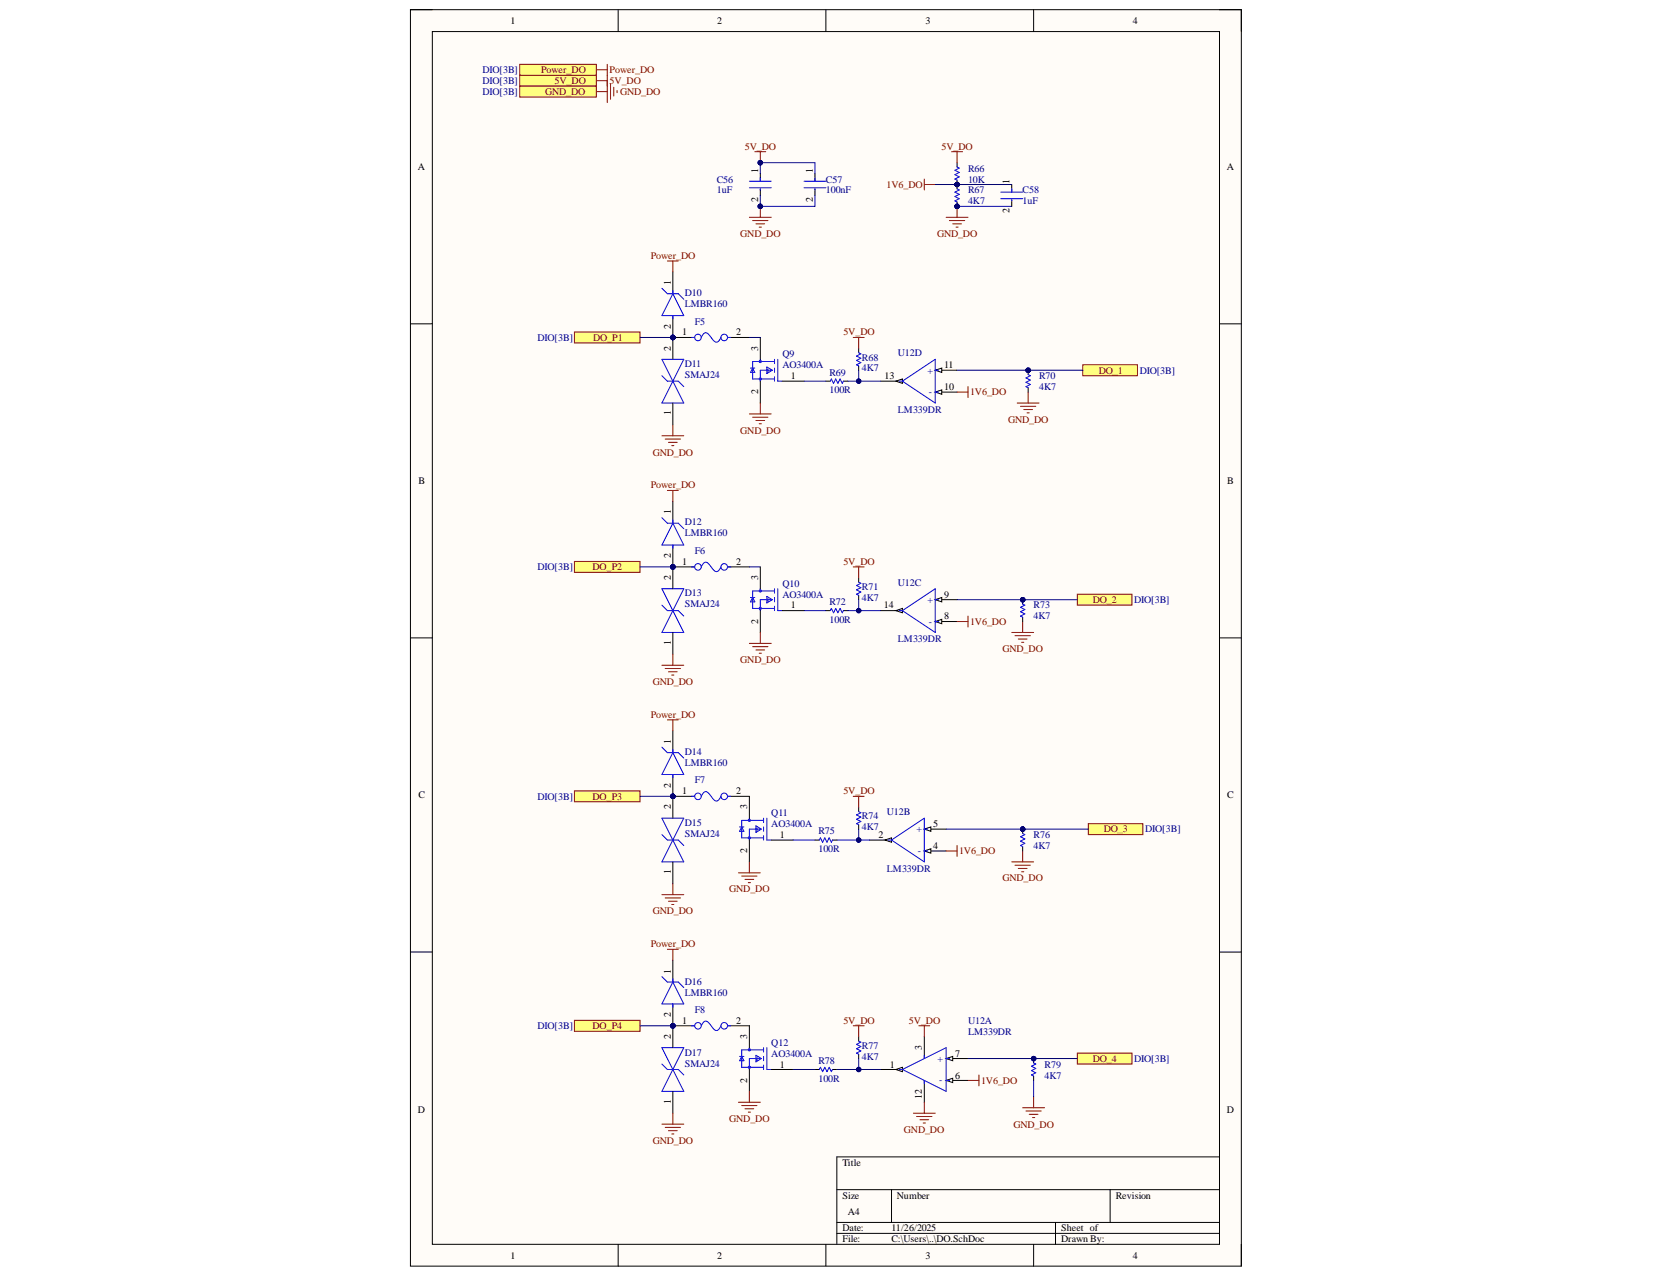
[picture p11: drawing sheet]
<svg xmlns="http://www.w3.org/2000/svg" width="279mm" height="216mm" viewBox="0 0 279 216" stroke-linecap="round" stroke-linejoin="round" font-family="sans-serif">
<defs><g id="words">
<g font-size="1.7">
<text x="86.2" y="4.1">1</text>
<text x="121.2" y="4.1">2</text>
<text x="156.3" y="4.1">3</text>
<text x="191.3" y="4.1">4</text>
<text x="70.6" y="28.7">A</text>
<text x="128.1" y="29.2" transform="rotate(-90 128.1 29.2)">1</text>
<text x="137.3" y="29.2" transform="rotate(-90 137.3 29.2)">1</text>
<text x="207.2" y="28.7">A</text>
<text x="128.1" y="34.2" transform="rotate(-90 128.1 34.2)">2</text>
<text x="137.3" y="34.2" transform="rotate(-90 137.3 34.2)">2</text>
<text x="170.5" y="31" transform="rotate(-90 170.5 31)">1</text>
<text x="170.5" y="36" transform="rotate(-90 170.5 36)">2</text>
<text x="113.3" y="48.2" transform="rotate(-90 113.3 48.2)">1</text>
<text x="113.3" y="59.2" transform="rotate(-90 113.3 59.2)">2</text>
<text x="113.3" y="55.5" transform="rotate(-90 113.3 55.5)">2</text>
<text x="115.2" y="56.6">1</text>
<text x="124.4" y="56.6">2</text>
<text x="128.1" y="59.2" transform="rotate(-90 128.1 59.2)">3</text>
<text x="133.6" y="64.1">1</text>
<text x="149.4" y="64.1">13</text>
<text x="159.5" y="62.2">11</text>
<text x="159.5" y="65.9">10</text>
<text x="113.3" y="70.2" transform="rotate(-90 113.3 70.2)">1</text>
<text x="128.1" y="66.6" transform="rotate(-90 128.1 66.6)">2</text>
<text x="70.7" y="81.8">B</text>
<text x="207.3" y="81.8">B</text>
<text x="113.3" y="86.9" transform="rotate(-90 113.3 86.9)">1</text>
<text x="113.3" y="94.3" transform="rotate(-90 113.3 94.3)">2</text>
<text x="115.2" y="95.4">1</text>
<text x="124.4" y="95.4">2</text>
<text x="113.3" y="98" transform="rotate(-90 113.3 98)">2</text>
<text x="128.1" y="98" transform="rotate(-90 128.1 98)">3</text>
<text x="159.5" y="101">9</text>
<text x="128.1" y="105.4" transform="rotate(-90 128.1 105.4)">2</text>
<text x="133.6" y="102.8">1</text>
<text x="149.3" y="102.8">14</text>
<text x="159.5" y="104.6">8</text>
<text x="113.3" y="108.9" transform="rotate(-90 113.3 108.9)">1</text>
<text x="113.3" y="125.7" transform="rotate(-90 113.3 125.7)">1</text>
<text x="70.7" y="134.9">C</text>
<text x="113.3" y="136.7" transform="rotate(-90 113.3 136.7)">2</text>
<text x="113.3" y="133.1" transform="rotate(-90 113.3 133.1)">2</text>
<text x="115.2" y="134.2">1</text>
<text x="124.4" y="134.2">2</text>
<text x="126.2" y="136.7" transform="rotate(-90 126.2 136.7)">3</text>
<text x="207.3" y="134.9">C</text>
<text x="131.7" y="141.6">1</text>
<text x="148.4" y="141.6">2</text>
<text x="157.6" y="139.7">5</text>
<text x="157.6" y="143.4">4</text>
<text x="113.3" y="147.7" transform="rotate(-90 113.3 147.7)">1</text>
<text x="126.2" y="144.2" transform="rotate(-90 126.2 144.2)">2</text>
<text x="113.3" y="164.5" transform="rotate(-90 113.3 164.5)">1</text>
<text x="113.3" y="171.8" transform="rotate(-90 113.3 171.8)">2</text>
<text x="115.2" y="172.9">1</text>
<text x="124.4" y="172.9">2</text>
<text x="113.3" y="175.5" transform="rotate(-90 113.3 175.5)">2</text>
<text x="126.2" y="175.5" transform="rotate(-90 126.2 175.5)">3</text>
<text x="155.7" y="177.4" transform="rotate(-90 155.7 177.4)">3</text>
<text x="161.3" y="178.5">7</text>
<text x="126.2" y="182.9" transform="rotate(-90 126.2 182.9)">2</text>
<text x="131.7" y="180.3">1</text>
<text x="150.3" y="180.3">1</text>
<text x="155.7" y="185.6" transform="rotate(-90 155.7 185.6)">12</text>
<text x="161.3" y="182.2">6</text>
<text x="70.6" y="188">D</text>
<text x="113.3" y="186.4" transform="rotate(-90 113.3 186.4)">1</text>
<text x="207.2" y="188">D</text>
<text x="142.3" y="196.9">Title</text>
<text x="142.3" y="202.5">Size</text>
<text x="151.5" y="202.5">Number</text>
<text x="188.5" y="202.5">Revision</text>
<text x="142.3" y="208">Date:</text>
<text x="142.3" y="209.8">File:</text>
<text x="143.2" y="205.3">A4</text>
<text x="150.6" y="208">11/26/2025</text>
<text x="150.6" y="209.8">C:\Users\..\DO.SchDoc</text>
<text x="179.3" y="208">Sheet of</text>
<text x="179.3" y="209.8">Drawn By:</text>
<text x="86.2" y="212.6">1</text>
<text x="121.2" y="212.6">2</text>
<text x="156.3" y="212.6">3</text>
<text x="191.3" y="212.6">4</text>
</g>
<g font-size="1.7" fill="#000080">
<text x="81.5" y="14.2">DIO[3B]</text>
<text x="81.5" y="16.1">DIO[3B]</text>
<text x="81.5" y="12.3">DIO[3B]</text>
<text x="163.5" y="29">R66</text>
<text x="121.1" y="30.9">C56</text>
<text x="121.1" y="32.6">1uF</text>
<text x="139.5" y="30.9">C57</text>
<text x="139.5" y="32.6">100nF</text>
<text x="163.5" y="30.9">10K</text>
<text x="163.5" y="32.6">R67</text>
<text x="163.5" y="34.5">4K7</text>
<text x="172.7" y="32.6">C58</text>
<text x="172.7" y="34.5">1uF</text>
<text x="115.7" y="50">D10</text>
<text x="115.7" y="51.9">LMBR160</text>
<text x="90.8" y="57.6">DIO[3B]</text>
<text x="117.4" y="54.9">F5</text>
<text x="115.7" y="62">D11</text>
<text x="115.7" y="63.9">SMAJ24</text>
<text x="132.2" y="60.3">Q9</text>
<text x="132.2" y="62.2">AO3400A</text>
<text x="140.1" y="63.5">R69</text>
<text x="145.6" y="60.9">R68</text>
<text x="145.6" y="62.7">4K7</text>
<text x="151.7" y="60.2">U12D</text>
<text x="156.7" y="63.1">+</text>
<text x="175.5" y="64.1">R70</text>
<text x="175.5" y="65.9">4K7</text>
<text x="192.5" y="63.1">DIO[3B]</text>
<text x="140.1" y="66.4">100R</text>
<text x="151.7" y="69.7">LM339DR</text>
<text x="156.9" y="66.8">-</text>
<text x="115.7" y="88.7">D12</text>
<text x="115.7" y="90.6">LMBR160</text>
<text x="117.4" y="93.6">F6</text>
<text x="90.8" y="96.3">DIO[3B]</text>
<text x="115.7" y="100.7">D13</text>
<text x="132.2" y="99.1">Q10</text>
<text x="132.2" y="101">AO3400A</text>
<text x="145.6" y="99.6">R71</text>
<text x="145.6" y="101.5">4K7</text>
<text x="151.7" y="99">U12C</text>
<text x="156.7" y="101.8">+</text>
<text x="191.6" y="101.8">DIO[3B]</text>
<text x="115.7" y="102.6">SMAJ24</text>
<text x="140.1" y="102.3">R72</text>
<text x="140.1" y="105.2">100R</text>
<text x="156.9" y="105.6">-</text>
<text x="174.6" y="102.8">R73</text>
<text x="174.6" y="104.6">4K7</text>
<text x="151.7" y="108.5">LM339DR</text>
<text x="115.7" y="127.5">D14</text>
<text x="115.7" y="129.4">LMBR160</text>
<text x="90.8" y="135.1">DIO[3B]</text>
<text x="117.4" y="132.3">F7</text>
<text x="130.3" y="137.8">Q11</text>
<text x="149.8" y="137.7">U12B</text>
<text x="115.7" y="139.5">D15</text>
<text x="115.7" y="141.4">SMAJ24</text>
<text x="130.3" y="139.7">AO3400A</text>
<text x="138.2" y="141">R75</text>
<text x="138.2" y="143.9">100R</text>
<text x="145.6" y="138.4">R74</text>
<text x="145.6" y="140.3">4K7</text>
<text x="154.8" y="140.6">+</text>
<text x="174.6" y="141.6">R76</text>
<text x="174.6" y="143.4">4K7</text>
<text x="193.5" y="140.6">DIO[3B]</text>
<text x="149.8" y="147.3">LM339DR</text>
<text x="155.1" y="144.3">-</text>
<text x="115.7" y="166.3">D16</text>
<text x="90.8" y="173.8">DIO[3B]</text>
<text x="115.7" y="168.2">LMBR160</text>
<text x="117.4" y="171.1">F8</text>
<text x="163.5" y="172.9">U12A</text>
<text x="115.7" y="178.3">D17</text>
<text x="130.3" y="176.6">Q12</text>
<text x="130.3" y="178.5">AO3400A</text>
<text x="138.2" y="179.8">R78</text>
<text x="145.6" y="177.2">R77</text>
<text x="145.6" y="179">4K7</text>
<text x="158.4" y="179.4">+</text>
<text x="163.5" y="174.8">LM339DR</text>
<text x="191.6" y="179.4">DIO[3B]</text>
<text x="115.7" y="180.2">SMAJ24</text>
<text x="138.2" y="182.7">100R</text>
<text x="158.6" y="182.9">-</text>
<text x="176.5" y="180.3">R79</text>
<text x="176.5" y="182.2">4K7</text>
</g>
<g font-size="1.7" fill="#800000">
<text x="91.4" y="12.3">Power_DO</text>
<text x="92.1" y="16.1">GND_DO</text>
<text x="93.7" y="14.2">5V_DO</text>
<text x="103" y="14.2">5V_DO</text>
<text x="103" y="12.3">Power_DO</text>
<text x="104.8" y="16.1">GND_DO</text>
<text x="125.8" y="25.3">5V_DO</text>
<text x="159" y="25.3">5V_DO</text>
<text x="149.7" y="31.7">1V6_DO</text>
<text x="125.1" y="40.1">GND_DO</text>
<text x="158.3" y="40.1">GND_DO</text>
<text x="109.9" y="43.7">Power_DO</text>
<text x="100.2" y="57.6">DO_P1</text>
<text x="142.5" y="56.6">5V_DO</text>
<text x="185.6" y="63.1">DO_1</text>
<text x="163.9" y="66.8">1V6_DO</text>
<text x="170.3" y="71.4">GND_DO</text>
<text x="110.3" y="77">GND_DO</text>
<text x="125.1" y="73.3">GND_DO</text>
<text x="109.9" y="82.5">Power_DO</text>
<text x="142.5" y="95.4">5V_DO</text>
<text x="100.1" y="96.3">DO_P2</text>
<text x="184.6" y="101.8">DO_2</text>
<text x="163.9" y="105.6">1V6_DO</text>
<text x="125.1" y="112.1">GND_DO</text>
<text x="169.4" y="110.2">GND_DO</text>
<text x="110.3" y="115.7">GND_DO</text>
<text x="109.9" y="121.3">Power_DO</text>
<text x="100.1" y="135.1">DO_P3</text>
<text x="142.5" y="134.2">5V_DO</text>
<text x="186.4" y="140.6">DO_3</text>
<text x="162" y="144.3">1V6_DO</text>
<text x="169.4" y="148.9">GND_DO</text>
<text x="110.3" y="154.5">GND_DO</text>
<text x="123.2" y="150.8">GND_DO</text>
<text x="109.9" y="160">Power_DO</text>
<text x="100.1" y="173.8">DO_P4</text>
<text x="142.5" y="172.9">5V_DO</text>
<text x="153.5" y="172.9">5V_DO</text>
<text x="184.6" y="179.4">DO_4</text>
<text x="165.7" y="183.1">1V6_DO</text>
<text x="123.2" y="189.6">GND_DO</text>
<text x="152.7" y="191.4">GND_DO</text>
<text x="171.2" y="190.5">GND_DO</text>
<text x="110.3" y="193.3">GND_DO</text>
</g>
</g></defs>
<path d="M69.3 1.6h140.4v212.3h-140.4z" fill-rule="evenodd" fill="#fffcf8"/>
<path d="M69.3 1.6h140.4v212.3h-140.4z" fill="none" stroke="#000" stroke-width=".17"/>
<path d="M73 5.3h133v204.9h-133z" fill-rule="evenodd" fill="#fffcf8"/>
<g fill="none" stroke="#000" stroke-width=".17">
<path d="M69.3 1.6h3.7M73 5.3h133v204.9h-133zM104.4 1.6v3.7M139.5 1.6v3.7M174.6 1.6v3.7M206 1.6h3.7v3.7M69.3 54.7h3.7M206 54.7h3.7M69.3 107.8h3.7M206 107.8h3.7M69.3 160.8h3.7M206 160.8h3.7"/>
<path d="M206 195.4h-64.6v14.8M104.4 210.2v3.7M139.5 210.2v3.7M141.4 201h64.6M141.4 206.5h64.6M141.4 208.4h64.6M150.6 201v5.5M174.6 210.2v3.7M178.3 206.5v3.7M187.5 201v5.5M209.7 210.2v3.7"/>
</g>
<path d="M87.8 12.7h12.9v1.9h-12.9z" fill-rule="evenodd" fill="#ffff80"/>
<path d="M87.8 12.7h12.9v1.9h-12.9z" fill="none" stroke="#800000" stroke-width=".17"/>
<path d="M87.8 14.6h12.9v1.8h-12.9z" fill-rule="evenodd" fill="#ffff80"/>
<path d="M87.8 14.6h12.9v1.8h-12.9zM100.7 13.6h1.9M100.7 15.5h1.9M102.6 12.7v4.6M103.1 14.2v2.6M103.7 14.7v1.5M104.2 15.3v.4M127.5 25.6h1.9M128.4 25.6v1.9" fill="none" stroke="#800000" stroke-width=".17"/>
<circle cx="128.4" cy="27.5" r=".37" fill="#000080"/>
<circle cx="128.4" cy="27.5" r=".37" fill="none" stroke="#000080" stroke-width=".17"/>
<path d="M126.6 36.7h3.7M127.1 37.3h2.6M127.7 37.8h1.5M128.2 38.4h.4M128.4 34.9v1.8" fill="none" stroke="#800000" stroke-width=".17"/>
<circle cx="128.4" cy="34.9" r=".37" fill="#000080"/>
<circle cx="128.4" cy="34.9" r=".37" fill="none" stroke="#000080" stroke-width=".17"/>
<path d="M159.8 178.8h3.7" fill="none" stroke="#000" stroke-width=".17"/>
<path d="M159.8 178.8l1.1-.3v.7z" fill="#f8fcff"/>
<path d="M159.8 178.8l1.1-.3v.7zM159.8 182.5h3.7" fill="none" stroke="#000" stroke-width=".17"/>
<path d="M159.8 182.5l1.1-.3v.7z" fill="#f8fcff"/>
<path d="M148.7 180.7h3.7M159.8 182.5l1.1-.3v.7z" fill="none" stroke="#000" stroke-width=".17"/>
<path d="M151.3 180.7l1.1-.4v.7z" fill="#f8fcff"/>
<path d="M156.1 140.1h3.7M156.1 175.1v3.7M151.3 180.7l1.1-.4v.7zM156.1 182.5v3.7" fill="none" stroke="#000" stroke-width=".17"/>
<path d="M156.1 178.3v.5M159.8 178.8h.6M151.9 180.7h.5M152.4 180.7l7.4-3.7v7.4zM156.1 182.5v.6M159.8 182.5h.6" fill="none" stroke="#00f" stroke-width=".17"/>
<path d="M156.1 140.1l1.1-.4v.7z" fill="#f8fcff"/>
<path d="M156.1 140.1l1.1-.4v.7zM156.1 143.8h3.7" fill="none" stroke="#000" stroke-width=".17"/>
<path d="M156.1 143.8l1.1-.4v.7z" fill="#f8fcff"/>
<path d="M146.9 141.9h3.7M156.1 143.8l1.1-.4v.7z" fill="none" stroke="#000" stroke-width=".17"/>
<path d="M149.5 141.9l1.1-.4v.8z" fill="#f8fcff"/>
<path d="M158 101.3h3.7M149.5 141.9l1.1-.4v.8z" fill="none" stroke="#000" stroke-width=".17"/>
<path d="M150 141.9h.6M150.6 141.9l5.5-3.7v7.4zM156.1 140.1h.6M156.1 143.8h.6" fill="none" stroke="#00f" stroke-width=".17"/>
<path d="M158 101.3l1.1-.4v.8z" fill="#f8fcff"/>
<path d="M158 101.3l1.1-.4v.8zM158 105h3.7" fill="none" stroke="#000" stroke-width=".17"/>
<path d="M158 105l1.1-.4v.8z" fill="#f8fcff"/>
<path d="M148.7 103.2h3.7M158 105l1.1-.4v.8z" fill="none" stroke="#000" stroke-width=".17"/>
<path d="M151.3 103.2l1.1-.4v.7z" fill="#f8fcff"/>
<path d="M158 62.5h3.7M151.3 103.2l1.1-.4v.7z" fill="none" stroke="#000" stroke-width=".17"/>
<path d="M151.9 103.2h.5M152.4 103.2l5.6-3.7v7.3zM158 101.3h.5M158 105h.5" fill="none" stroke="#00f" stroke-width=".17"/>
<path d="M158 62.5l1.1-.3v.7z" fill="#f8fcff"/>
<path d="M158 62.5l1.1-.3v.7zM158 66.2h3.7" fill="none" stroke="#000" stroke-width=".17"/>
<path d="M158 66.2l1.1-.3v.7z" fill="#f8fcff"/>
<path d="M148.7 64.4h3.7M158 66.2l1.1-.3v.7z" fill="none" stroke="#000" stroke-width=".17"/>
<path d="M151.3 64.4l1.1-.4v.8z" fill="#f8fcff"/>
<path d="M151.3 64.4l1.1-.4v.8z" fill="none" stroke="#000" stroke-width=".17"/>
<path d="M151.9 64.4h.5M152.4 64.4l5.6-3.7v7.4zM158 62.5h.5M158 66.2h.5" fill="none" stroke="#00f" stroke-width=".17"/>
<path d="M159.8 36.7h3.7M160.4 37.3h2.6M160.9 37.8h1.5M161.5 38.4h.4M161.7 34.9v1.8M155.2 173.3h1.9M156.1 173.3v1.8M154.3 188.1h3.7M154.8 188.6h2.6M155.4 189.2h1.5M155.9 189.7h.4M156.1 186.2v1.9" fill="none" stroke="#800000" stroke-width=".17"/>
<circle cx="161.7" cy="34.9" r=".37" fill="#000080"/>
<circle cx="161.7" cy="34.9" r=".37" fill="none" stroke="#000080" stroke-width=".17"/>
<g fill="none" stroke="#800000" stroke-width=".17">
<path d="M156.1 30.2v1.9M156.1 31.2h1.9M126.6 69.9h3.7M127.1 70.5h2.6M127.7 71h1.5M128.2 71.6h.4M128.4 68.1v1.8M126.6 108.7h3.7M127.1 109.2h2.6M127.7 109.8h1.5M128.2 110.3h.4M128.4 106.8v1.9"/>
<path d="M124.7 147.5h3.7M125.3 148h2.6M125.8 148.6h1.5M126.4 149.1h.4M126.6 145.6v1.9M124.7 186.2h3.7M125.3 186.8h2.6M125.8 187.3h1.5M126.4 187.9h.4M126.6 184.4v1.8"/>
</g>
<g fill="none" stroke="#00f" stroke-width=".17">
<path d="M126.8 62.2h.7M127.1 62.2l.4 .7h-.7zM128.4 60.7v.4M129.5 62l1 .5-1 .6zM129.7 62.4v.5M130.3 62.5h-1.9v1.9M130.8 60.7v.7M130.8 62.2v.7M130.8 63.7v.7M130.8 61.1h-3.7v2.9h3.7M131.4 60.7v3.7h.7M128.4 99.5v.3"/>
<path d="M130.8 99.5v.7M130.8 99.8h-3.7v3h3.7M131.4 99.5v3.7h.7M126.8 100.9h.7M127.1 100.9l.4 .8h-.7zM129.5 100.8l1 .5-1 .6zM129.7 101.1v.6M130.3 101.3h-1.9v1.9M130.8 100.9v.8M130.8 102.4v.8M124.9 139.7h.8M125.3 139.7l.4 .7h-.8z"/>
<path d="M126.6 138.2v.4M127.7 139.5l.9 .6-.9 .5zM127.9 139.9v.5M129 138.2v.8M129 139.7v.7M129 138.6h-3.7v2.9h3.7M129.5 138.2v3.7h.8M128.4 140.1h-1.8v1.8M129 141.2v.7M124.9 178.5h.8M125.3 178.5l.4 .7h-.8zM126.6 177v.4"/>
<path d="M127.7 178.3l.9 .5-.9 .6zM127.9 178.6v.6M128.4 178.8h-1.8v1.9M129 177v.7M129 178.5v.7M129 179.9v.8M129 177.4h-3.7v2.9h3.7M129.5 177v3.7h.8"/>
<circle cx="128.4" cy="64" r=".19"/>
<circle cx="128.4" cy="61.1" r=".19"/>
<circle cx="128.4" cy="99.8" r=".19"/>
<circle cx="128.4" cy="102.8" r=".19"/>
<circle cx="126.6" cy="138.6" r=".19"/>
<circle cx="126.6" cy="141.5" r=".19"/>
<circle cx="126.6" cy="177.4" r=".18"/>
<circle cx="126.6" cy="180.3" r=".18"/>
</g>
<path d="M128.4 57v3.7M128.4 64.4v3.7M132.1 64.4h3.7M128.4 95.8v3.7M128.4 103.2v3.6M132.1 103.2h3.7M126.6 134.5v3.7M126.6 141.9v3.7M130.3 141.9h3.7M126.6 173.3v3.7M126.6 180.7v3.7M130.3 180.7h3.7" fill="none" stroke="#000" stroke-width=".17"/>
<circle cx="113.7" cy="173.3" r=".37" fill="#000080"/>
<circle cx="113.7" cy="173.3" r=".37" fill="none" stroke="#000080" stroke-width=".17"/>
<path d="M111.8 177h3.7l-3.7 7.4h3.7zM111.8 179.8l.9 .9h1.9l.9 .9" fill="none" stroke="#00f" stroke-width=".17"/>
<path d="M113.7 173.3v3.7M113.7 184.4v3.7" fill="none" stroke="#000" stroke-width=".17"/>
<circle cx="113.7" cy="173.3" r=".37" fill="#000080"/>
<circle cx="113.7" cy="173.3" r=".37" fill="none" stroke="#000080" stroke-width=".17"/>
<path d="M111.8 189.9h3.7M112.4 190.5h2.5M112.9 191h1.5M113.5 191.6h.3M113.7 188.1v1.8" fill="none" stroke="#800000" stroke-width=".17"/>
<circle cx="113.7" cy="134.5" r=".37" fill="#000080"/>
<circle cx="113.7" cy="134.5" r=".37" fill="none" stroke="#000080" stroke-width=".17"/>
<path d="M111.8 138.2h3.7l-3.7 7.4h3.7zM111.8 141l.9 .9h1.9l.9 .9" fill="none" stroke="#00f" stroke-width=".17"/>
<path d="M113.7 134.5v3.7M113.7 145.6v3.7" fill="none" stroke="#000" stroke-width=".17"/>
<circle cx="113.7" cy="134.5" r=".37" fill="#000080"/>
<circle cx="113.7" cy="134.5" r=".37" fill="none" stroke="#000080" stroke-width=".17"/>
<path d="M111.8 151.1h3.7M112.4 151.7h2.5M112.9 152.2h1.5M113.5 152.8h.3M113.7 149.3v1.8" fill="none" stroke="#800000" stroke-width=".17"/>
<circle cx="113.7" cy="57" r=".37" fill="#000080"/>
<circle cx="113.7" cy="57" r=".37" fill="none" stroke="#000080" stroke-width=".17"/>
<path d="M111.8 60.7h3.7l-3.7 7.4h3.7zM111.8 63.5l.9 .9h1.9l.9 .9" fill="none" stroke="#00f" stroke-width=".17"/>
<path d="M113.7 57v3.7M113.7 68.1v3.7" fill="none" stroke="#000" stroke-width=".17"/>
<circle cx="113.7" cy="57" r=".37" fill="#000080"/>
<circle cx="113.7" cy="57" r=".37" fill="none" stroke="#000080" stroke-width=".17"/>
<path d="M111.8 73.6h3.7M112.4 74.2h2.5M112.9 74.7h1.5M113.5 75.3h.3M113.7 71.8v1.8" fill="none" stroke="#800000" stroke-width=".17"/>
<circle cx="113.7" cy="95.8" r=".37" fill="#000080"/>
<circle cx="113.7" cy="95.8" r=".37" fill="none" stroke="#000080" stroke-width=".17"/>
<path d="M111.8 99.5h3.7l-3.7 7.3h3.7zM111.8 102.2l.9 1h1.9l.9 .9" fill="none" stroke="#00f" stroke-width=".17"/>
<path d="M113.7 95.8v3.7M113.7 106.8v3.7" fill="none" stroke="#000" stroke-width=".17"/>
<circle cx="113.7" cy="95.8" r=".37" fill="#000080"/>
<circle cx="113.7" cy="95.8" r=".37" fill="none" stroke="#000080" stroke-width=".17"/>
<path d="M111.8 112.4h3.7M112.4 112.9h2.5M112.9 113.5h1.5M113.5 114h.3M113.7 110.5v1.9" fill="none" stroke="#800000" stroke-width=".17"/>
<circle cx="113.7" cy="95.8" r=".37" fill="#000080"/>
<circle cx="113.7" cy="95.8" r=".37" fill="none" stroke="#000080" stroke-width=".17"/>
<path d="M113.7 95.8h3.6" fill="none" stroke="#000" stroke-width=".17"/>
<circle cx="113.7" cy="95.8" r=".37" fill="#000080"/>
<circle cx="113.7" cy="95.8" r=".37" fill="none" stroke="#000080" stroke-width=".17"/>
<path d="M122.9 95.8h3.7" fill="none" stroke="#000" stroke-width=".17"/>
<g fill="none" stroke="#00f" stroke-width=".17">
<path d="M116.8 95.8h.5M118.5 95.8a.8 .8 0 0 1 .9-.8l.9 1a.69 .69 0 0 0 .7 .6 .69 .69 0 0 0 .7-.6l.1-.2M122.9 95.8h.5"/>
<circle cx="117.9" cy="95.8" r=".55"/>
<circle cx="122.3" cy="95.8" r=".55"/>
</g>
<circle cx="113.7" cy="57" r=".37" fill="#000080"/>
<circle cx="113.7" cy="57" r=".37" fill="none" stroke="#000080" stroke-width=".17"/>
<path d="M113.7 57h3.6" fill="none" stroke="#000" stroke-width=".17"/>
<circle cx="113.7" cy="57" r=".37" fill="#000080"/>
<circle cx="113.7" cy="57" r=".37" fill="none" stroke="#000080" stroke-width=".17"/>
<path d="M122.9 57h3.7" fill="none" stroke="#000" stroke-width=".17"/>
<g fill="none" stroke="#00f" stroke-width=".17">
<path d="M116.8 57h.5M118.5 57a.8 .8 0 0 1 .9-.7l.9 1a.69 .69 0 0 0 .7 .5 .69 .69 0 0 0 .7-.6l.1-.2M122.9 57h.5"/>
<circle cx="117.9" cy="57" r=".55"/>
<circle cx="122.3" cy="57" r=".55"/>
</g>
<circle cx="113.7" cy="134.5" r=".37" fill="#000080"/>
<circle cx="113.7" cy="134.5" r=".37" fill="none" stroke="#000080" stroke-width=".17"/>
<path d="M113.7 134.5h3.6" fill="none" stroke="#000" stroke-width=".17"/>
<circle cx="113.7" cy="134.5" r=".37" fill="#000080"/>
<circle cx="113.7" cy="134.5" r=".37" fill="none" stroke="#000080" stroke-width=".17"/>
<path d="M122.9 134.5h3.7" fill="none" stroke="#000" stroke-width=".17"/>
<g fill="none" stroke="#00f" stroke-width=".17">
<path d="M116.8 134.5h.5M118.5 134.5a.8 .8 0 0 1 .9-.7l.9 1a.69 .69 0 0 0 .7 .5 .69 .69 0 0 0 .7-.5l.1-.3M122.9 134.5h.5"/>
<circle cx="117.9" cy="134.5" r=".55"/>
<circle cx="122.3" cy="134.5" r=".55"/>
</g>
<circle cx="113.7" cy="173.3" r=".37" fill="#000080"/>
<circle cx="113.7" cy="173.3" r=".37" fill="none" stroke="#000080" stroke-width=".17"/>
<path d="M113.7 173.3h3.6" fill="none" stroke="#000" stroke-width=".17"/>
<circle cx="113.7" cy="173.3" r=".37" fill="#000080"/>
<circle cx="113.7" cy="173.3" r=".37" fill="none" stroke="#000080" stroke-width=".17"/>
<path d="M122.9 173.3h3.7" fill="none" stroke="#000" stroke-width=".17"/>
<g fill="none" stroke="#00f" stroke-width=".17">
<path d="M116.8 173.3h.5M118.5 173.3a.8 .8 0 0 1 .9-.7l.9 .9a.69 .69 0 0 0 .7 .6 .69 .69 0 0 0 .7-.6l.1-.2M122.9 173.3h.5"/>
<circle cx="117.9" cy="173.3" r=".56"/>
<circle cx="122.3" cy="173.3" r=".55"/>
</g>
<circle cx="113.7" cy="173.3" r=".37" fill="#000080"/>
<circle cx="113.7" cy="173.3" r=".37" fill="none" stroke="#000080" stroke-width=".17"/>
<path d="M113.7 169.6v3.7" fill="none" stroke="#000" stroke-width=".17"/>
<circle cx="113.7" cy="173.3" r=".37" fill="#000080"/>
<circle cx="113.7" cy="173.3" r=".37" fill="none" stroke="#000080" stroke-width=".17"/>
<path d="M113.7 162.2v3.7" fill="none" stroke="#000" stroke-width=".17"/>
<path d="M111.8 165l.9 .9h1.9l.9 .9M113.7 165.9l1.8 3.7h-3.7zM113.7 165.4v.5M113.7 169.6v.6" fill="none" stroke="#00f" stroke-width=".17"/>
<circle cx="113.7" cy="95.8" r=".37" fill="#000080"/>
<circle cx="113.7" cy="95.8" r=".37" fill="none" stroke="#000080" stroke-width=".17"/>
<path d="M113.7 92.1v3.7" fill="none" stroke="#000" stroke-width=".17"/>
<circle cx="113.7" cy="95.8" r=".37" fill="#000080"/>
<circle cx="113.7" cy="95.8" r=".37" fill="none" stroke="#000080" stroke-width=".17"/>
<path d="M113.7 84.7v3.7" fill="none" stroke="#000" stroke-width=".17"/>
<path d="M111.8 87.5l.9 .9h1.9l.9 .9M113.7 88.4l1.8 3.7h-3.7zM113.7 87.8v.6M113.7 92.1v.5" fill="none" stroke="#00f" stroke-width=".17"/>
<circle cx="113.7" cy="134.5" r=".37" fill="#000080"/>
<circle cx="113.7" cy="134.5" r=".37" fill="none" stroke="#000080" stroke-width=".17"/>
<path d="M113.7 130.8v3.7" fill="none" stroke="#000" stroke-width=".17"/>
<circle cx="113.7" cy="134.5" r=".37" fill="#000080"/>
<circle cx="113.7" cy="134.5" r=".37" fill="none" stroke="#000080" stroke-width=".17"/>
<path d="M113.7 123.5v3.7" fill="none" stroke="#000" stroke-width=".17"/>
<path d="M111.8 126.2l.9 1h1.9l.9 .9M113.7 127.2l1.8 3.6h-3.7zM113.7 126.6v.6M113.7 130.8v.6" fill="none" stroke="#00f" stroke-width=".17"/>
<circle cx="113.7" cy="57" r=".37" fill="#000080"/>
<circle cx="113.7" cy="57" r=".37" fill="none" stroke="#000080" stroke-width=".17"/>
<path d="M113.7 53.3v3.7" fill="none" stroke="#000" stroke-width=".17"/>
<circle cx="113.7" cy="57" r=".37" fill="#000080"/>
<circle cx="113.7" cy="57" r=".37" fill="none" stroke="#000080" stroke-width=".17"/>
<path d="M113.7 45.9v3.7" fill="none" stroke="#000" stroke-width=".17"/>
<path d="M111.8 48.7l.9 .9h1.9l.9 1M113.7 49.6l1.8 3.7h-3.7zM113.7 49.1v.5M113.7 53.3v.6" fill="none" stroke="#00f" stroke-width=".17"/>
<path d="M112.7 44.1h1.9M113.7 44.1v1.8M112.7 82.9h1.9M113.7 82.9v1.8M112.7 121.6h1.9M113.7 121.6v1.9M112.7 160.4h1.9M113.7 160.4v1.8" fill="none" stroke="#800000" stroke-width=".17"/>
<path d="M87.8 10.9h12.9v1.8h-12.9z" fill-rule="evenodd" fill="#ffff80"/>
<path d="M87.8 10.9h12.9v1.8h-12.9zM100.7 11.8h1.9M102.6 10.9v1.8" fill="none" stroke="#800000" stroke-width=".17"/>
<circle cx="161.7" cy="31.2" r=".37" fill="#000080"/>
<circle cx="161.7" cy="31.2" r=".37" fill="none" stroke="#000080" stroke-width=".17"/>
<path d="M161.7 30.4v.8" fill="none" stroke="#000" stroke-width=".17"/>
<circle cx="161.7" cy="31.2" r=".37" fill="#000080"/>
<circle cx="161.7" cy="31.2" r=".37" fill="none" stroke="#000080" stroke-width=".17"/>
<path d="M161.7 27.5v.7" fill="none" stroke="#000" stroke-width=".17"/>
<path d="M161.7 28.2l.3 .2-.7 .4 .7 .3-.7 .4 .7 .4-.7 .3 .4 .2" fill="none" stroke="#00f" stroke-width=".17"/>
<circle cx="161.7" cy="34.9" r=".37" fill="#000080"/>
<circle cx="161.7" cy="34.9" r=".37" fill="none" stroke="#000080" stroke-width=".17"/>
<circle cx="161.7" cy="31.2" r=".37" fill="#000080"/>
<circle cx="161.7" cy="31.2" r=".37" fill="none" stroke="#000080" stroke-width=".17"/>
<path d="M161.7 34.1v.8" fill="none" stroke="#000" stroke-width=".17"/>
<circle cx="161.7" cy="34.9" r=".37" fill="#000080"/>
<circle cx="161.7" cy="34.9" r=".37" fill="none" stroke="#000080" stroke-width=".17"/>
<path d="M161.7 31.2v.7" fill="none" stroke="#000" stroke-width=".17"/>
<circle cx="161.7" cy="31.2" r=".37" fill="#000080"/>
<circle cx="161.7" cy="31.2" r=".37" fill="none" stroke="#000080" stroke-width=".17"/>
<g fill="none" stroke="#00f" stroke-width=".17">
<path d="M126.6 30.6h3.7M126.6 31.7h3.7M128.4 30.1v.5M128.4 31.9v.2M135.8 30.6h3.7M135.8 31.7h3.7M137.7 30.1v.5M137.7 31.9v.2M161.7 31.9l.3 .2-.7 .4 .7 .3-.7 .4 .7 .4-.7 .3 .4 .2M169.1 32.5h3.7M169.1 33.6h3.7M170.9 31.9v.6"/>
<path d="M170.9 33.8v.1M145.1 59.6l.3 .2-.7 .3 .7 .4-.7 .4 .7 .4-.7 .3 .4 .2M140.3 64.4l.1-.4 .4 .8 .4-.8 .3 .8 .4-.8 .4 .8 .2-.4M145.1 98.4l.3 .1-.7 .4 .7 .4-.7 .3 .7 .4-.7 .4 .4 .2M140.3 103.2l.1-.4 .4 .7 .4-.7 .3 .7 .4-.7 .4 .7 .2-.3M145.1 137.1l.3 .2-.7 .4 .7 .3-.7 .4 .7 .4-.7 .3 .4 .2M138.4 141.9l.2-.4 .4 .8 .3-.8 .4 .8 .4-.8 .3 .8 .2-.4M145.1 175.9l.3 .2-.7 .3 .7 .4-.7 .4 .7 .3-.7 .4 .4 .2M138.4 180.7l.2-.4 .4 .7 .3-.7 .4 .7 .4-.7 .3 .7 .2-.3"/>
</g>
<g fill="none" stroke="#000" stroke-width=".17">
<path d="M128.4 29.3v1.3M128.4 31.9v1.1M137.7 29.3v1.3M137.7 31.9v1.1M170.9 31.2v1.3M170.9 33.8v1.1M145.1 58.9v.7M139.5 64.4h.8M142.5 64.4h.7M145.1 61.8v.7M145.1 97.6v.8M139.5 103.2h.8"/>
<path d="M142.5 103.2h.7M145.1 100.6v.7M145.1 136.4v.7M145.1 139.3v.8M137.7 141.9h.7M140.6 141.9h.8M145.1 175.1v.8M145.1 178.1v.7M137.7 180.7h.7M140.6 180.7h.8"/>
</g>
<path d="M144.1 57h1.9M145.1 57v1.9M144.1 95.8h1.9M145.1 95.8v1.8M144.1 134.5h1.9M145.1 134.5v1.9M144.1 173.3h1.9M145.1 173.3v1.8" fill="none" stroke="#800000" stroke-width=".17"/>
<path d="M97 172.4h11.1v1.8h-11.1z" fill-rule="evenodd" fill="#ffff80"/>
<path d="M97 172.4h11.1v1.8h-11.1z" fill="none" stroke="#800000" stroke-width=".17"/>
<path d="M97 56.1h11.1v1.8h-11.1z" fill-rule="evenodd" fill="#ffff80"/>
<path d="M97 56.1h11.1v1.8h-11.1z" fill="none" stroke="#800000" stroke-width=".17"/>
<path d="M97 133.6h11.1v1.9h-11.1z" fill-rule="evenodd" fill="#ffff80"/>
<path d="M97 133.6h11.1v1.9h-11.1z" fill="none" stroke="#800000" stroke-width=".17"/>
<path d="M97 94.8h11.1v1.9h-11.1z" fill-rule="evenodd" fill="#ffff80"/>
<path d="M160.8 25.6h1.8M161.7 25.6v1.9M97 94.8h11.1v1.9h-11.1z" fill="none" stroke="#800000" stroke-width=".17"/>
<path d="M161.7 34.9h9.2" fill="none" stroke="#000080" stroke-width=".17"/>
<circle cx="161.7" cy="34.9" r=".37" fill="#000080"/>
<g fill="none" stroke="#000080" stroke-width=".17">
<path d="M141.4 180.7h7.3"/>
<circle cx="161.7" cy="34.9" r=".37"/>
</g>
<circle cx="145.1" cy="180.7" r=".37" fill="#000080"/>
<g fill="none" stroke="#000080" stroke-width=".17">
<path d="M126.6 95.8h1.8M108.1 173.3h5.6"/>
<circle cx="145.1" cy="180.7" r=".37"/>
</g>
<circle cx="113.7" cy="173.3" r=".37" fill="#000080"/>
<g fill="none" stroke="#000080" stroke-width=".17">
<path d="M158 31.2h12.9"/>
<circle cx="113.7" cy="173.3" r=".37"/>
</g>
<circle cx="161.7" cy="31.2" r=".37" fill="#000080"/>
<g fill="none" stroke="#000080" stroke-width=".17">
<path d="M137.7 33v1.9h-9.3"/>
<circle cx="161.7" cy="31.2" r=".37"/>
</g>
<circle cx="128.4" cy="34.9" r=".37" fill="#000080"/>
<g fill="none" stroke="#000080" stroke-width=".17">
<path d="M128.4 33v1.9"/>
<circle cx="128.4" cy="34.9" r=".37"/>
</g>
<circle cx="128.4" cy="34.9" r=".37" fill="#000080"/>
<g fill="none" stroke="#000080" stroke-width=".17">
<path d="M128.4 27.5h9.3v1.8"/>
<circle cx="128.4" cy="34.9" r=".37"/>
</g>
<circle cx="128.4" cy="27.5" r=".37" fill="#000080"/>
<g fill="none" stroke="#000080" stroke-width=".17">
<path d="M128.4 27.5v1.8"/>
<circle cx="128.4" cy="27.5" r=".37"/>
</g>
<circle cx="128.4" cy="27.5" r=".37" fill="#000080"/>
<g fill="none" stroke="#000080" stroke-width=".17">
<path d="M143.2 103.2h5.5"/>
<circle cx="128.4" cy="27.5" r=".37"/>
</g>
<circle cx="145" cy="103.2" r=".37" fill="#000080"/>
<g fill="none" stroke="#000080" stroke-width=".17">
<path d="M141.4 141.9h5.5"/>
<circle cx="145" cy="103.2" r=".37"/>
</g>
<circle cx="145.1" cy="141.9" r=".37" fill="#000080"/>
<g fill="none" stroke="#000080" stroke-width=".17">
<path d="M143.2 64.4h5.5"/>
<circle cx="145.1" cy="141.9" r=".37"/>
</g>
<circle cx="145.1" cy="64.4" r=".37" fill="#000080"/>
<g fill="none" stroke="#000080" stroke-width=".17">
<path d="M135.8 64.4h3.7M135.8 103.2h3.7M134 141.9h3.7M145.1 178.8v1.9M134 180.7h3.7"/>
<circle cx="145.1" cy="64.4" r=".37"/>
</g>
<circle cx="145.1" cy="180.7" r=".37" fill="#000080"/>
<g fill="none" stroke="#000080" stroke-width=".17">
<path d="M145.1 101.3v1.9"/>
<circle cx="145.1" cy="180.7" r=".37"/>
</g>
<circle cx="145" cy="103.2" r=".37" fill="#000080"/>
<g fill="none" stroke="#000080" stroke-width=".17">
<path d="M145.1 140.1v1.8"/>
<circle cx="145" cy="103.2" r=".37"/>
</g>
<circle cx="145.1" cy="141.9" r=".37" fill="#000080"/>
<g fill="none" stroke="#000080" stroke-width=".17">
<path d="M145.1 62.5v1.9"/>
<circle cx="145.1" cy="141.9" r=".37"/>
</g>
<circle cx="145.1" cy="64.4" r=".37" fill="#000080"/>
<g fill="none" stroke="#000080" stroke-width=".17">
<path d="M108.1 95.8h5.6"/>
<circle cx="145.1" cy="64.4" r=".37"/>
</g>
<circle cx="113.7" cy="95.8" r=".37" fill="#000080"/>
<g fill="none" stroke="#000080" stroke-width=".17">
<path d="M108.1 134.5h5.6"/>
<circle cx="113.7" cy="95.8" r=".37"/>
</g>
<circle cx="113.7" cy="134.5" r=".37" fill="#000080"/>
<g fill="none" stroke="#000080" stroke-width=".17">
<path d="M108.1 57h5.6M126.6 57h1.8"/>
<circle cx="113.7" cy="134.5" r=".37"/>
</g>
<circle cx="113.7" cy="57" r=".37" fill="#000080"/>
<circle cx="113.7" cy="57" r=".37" fill="none" stroke="#000080" stroke-width=".17"/>
<path d="M171.8 68.1h3.7M172.4 68.6h2.6M172.9 69.2h1.5M173.5 69.7h.4M173.7 66.2v1.9" fill="none" stroke="#800000" stroke-width=".17"/>
<circle cx="173.7" cy="62.6" r=".37" fill="#000080"/>
<circle cx="173.7" cy="62.6" r=".37" fill="none" stroke="#000080" stroke-width=".17"/>
<path d="M173.7 62.5v.8M173.7 65.5v.7" fill="none" stroke="#000" stroke-width=".17"/>
<circle cx="173.7" cy="62.6" r=".37" fill="#000080"/>
<circle cx="173.7" cy="62.6" r=".37" fill="none" stroke="#000080" stroke-width=".17"/>
<path d="M173.7 63.3l.4 .2-.8 .3 .8 .4-.8 .4 .8 .4-.8 .3 .4 .2" fill="none" stroke="#00f" stroke-width=".17"/>
<path d="M182.9 61.6h9.2v1.9h-9.2z" fill-rule="evenodd" fill="#ffff80"/>
<path d="M182.9 61.6h9.2v1.9h-9.2z" fill="none" stroke="#800000" stroke-width=".17"/>
<path d="M173.7 62.5h9.2" fill="none" stroke="#000080" stroke-width=".17"/>
<circle cx="173.7" cy="62.6" r=".37" fill="#000080"/>
<circle cx="173.7" cy="62.6" r=".37" fill="none" stroke="#000080" stroke-width=".17"/>
<path d="M161.7 66.2h1.8M163.5 65.3v1.9M170.9 106.8h3.7M171.5 107.4h2.6M172 108h1.5M172.6 108.5h.3M172.8 105v1.8" fill="none" stroke="#800000" stroke-width=".17"/>
<circle cx="172.8" cy="101.3" r=".37" fill="#000080"/>
<circle cx="172.8" cy="101.3" r=".37" fill="none" stroke="#000080" stroke-width=".17"/>
<path d="M172.8 101.3v.7M172.8 104.3v.7" fill="none" stroke="#000" stroke-width=".17"/>
<circle cx="172.8" cy="101.3" r=".37" fill="#000080"/>
<circle cx="172.8" cy="101.3" r=".37" fill="none" stroke="#000080" stroke-width=".17"/>
<path d="M172.4 104.1l.4 .2M172.8 102.1l.3 .1-.7 .4 .7 .4-.7 .3 .7 .4-.7 .4" fill="none" stroke="#00f" stroke-width=".17"/>
<path d="M182 100.4h9.2v1.8h-9.2z" fill-rule="evenodd" fill="#ffff80"/>
<path d="M182 100.4h9.2v1.8h-9.2z" fill="none" stroke="#800000" stroke-width=".17"/>
<path d="M172.8 101.3h9.2" fill="none" stroke="#000080" stroke-width=".17"/>
<circle cx="172.8" cy="101.3" r=".37" fill="#000080"/>
<g fill="none" stroke="#000080" stroke-width=".17">
<path d="M161.7 62.5h12"/>
<circle cx="172.8" cy="101.3" r=".37"/>
</g>
<circle cx="173.7" cy="62.6" r=".37" fill="#000080"/>
<circle cx="173.7" cy="62.6" r=".37" fill="none" stroke="#000080" stroke-width=".17"/>
<path d="M161.7 105h1.8M163.5 104.1v1.8M170.9 145.6h3.7M171.5 146.2h2.6M172 146.7h1.5M172.6 147.3h.3M172.8 143.8v1.8" fill="none" stroke="#800000" stroke-width=".17"/>
<circle cx="172.8" cy="140.1" r=".37" fill="#000080"/>
<circle cx="172.8" cy="140.1" r=".37" fill="none" stroke="#000080" stroke-width=".17"/>
<path d="M172.8 140.1v.7M172.8 143v.8" fill="none" stroke="#000" stroke-width=".17"/>
<circle cx="172.8" cy="140.1" r=".37" fill="#000080"/>
<circle cx="172.8" cy="140.1" r=".37" fill="none" stroke="#000080" stroke-width=".17"/>
<path d="M172.8 140.8l.3 .2-.7 .4 .7 .3-.7 .4 .7 .4-.7 .3 .4 .2" fill="none" stroke="#00f" stroke-width=".17"/>
<path d="M183.8 139.2h9.3v1.8h-9.3z" fill-rule="evenodd" fill="#ffff80"/>
<path d="M183.8 139.2h9.3v1.8h-9.3z" fill="none" stroke="#800000" stroke-width=".17"/>
<path d="M172.8 140.1h11" fill="none" stroke="#000080" stroke-width=".17"/>
<circle cx="172.8" cy="140.1" r=".37" fill="#000080"/>
<g fill="none" stroke="#000080" stroke-width=".17">
<path d="M161.7 101.3h11.1"/>
<circle cx="172.8" cy="140.1" r=".37"/>
</g>
<circle cx="172.8" cy="101.3" r=".37" fill="#000080"/>
<g fill="none" stroke="#000080" stroke-width=".17">
<path d="M159.8 140.1h13"/>
<circle cx="172.8" cy="101.3" r=".37"/>
</g>
<path d="M159.8 143.8h1.9M161.7 142.8v1.9" fill="none" stroke="#800000" stroke-width=".17"/>
<circle cx="172.8" cy="140.1" r=".37" fill="#000080"/>
<circle cx="172.8" cy="140.1" r=".37" fill="none" stroke="#000080" stroke-width=".17"/>
<circle cx="174.6" cy="178.8" r=".37" fill="#000080"/>
<circle cx="174.6" cy="178.8" r=".37" fill="none" stroke="#000080" stroke-width=".17"/>
<path d="M174.6 178.8v.8M174.6 181.8v.7" fill="none" stroke="#000" stroke-width=".17"/>
<circle cx="174.6" cy="178.8" r=".37" fill="#000080"/>
<circle cx="174.6" cy="178.8" r=".37" fill="none" stroke="#000080" stroke-width=".17"/>
<path d="M174.6 179.6l.4 .2-.8 .3 .8 .4-.8 .4 .8 .3-.8 .4 .4 .2" fill="none" stroke="#00f" stroke-width=".17"/>
<path d="M182 177.9h9.2v1.9h-9.2z" fill-rule="evenodd" fill="#ffff80"/>
<path d="M182 177.9h9.2v1.9h-9.2z" fill="none" stroke="#800000" stroke-width=".17"/>
<path d="M174.6 178.8h7.4" fill="none" stroke="#000080" stroke-width=".17"/>
<circle cx="174.6" cy="178.8" r=".37" fill="#000080"/>
<g fill="none" stroke="#000080" stroke-width=".17">
<path d="M163.5 178.8h11.1"/>
<circle cx="174.6" cy="178.8" r=".37"/>
</g>
<path d="M163.5 182.5h1.9M165.4 181.6v1.8" fill="none" stroke="#800000" stroke-width=".17"/>
<circle cx="174.6" cy="178.8" r=".37" fill="#000080"/>
<g fill="none" stroke="#000080" stroke-width=".17">
<path d="M174.6 182.5v2.8"/>
<circle cx="174.6" cy="178.8" r=".37"/>
</g>
<path d="M172.8 187.1h3.7M173.3 187.7h2.6M173.9 188.2h1.4M174.4 188.8h.4M174.6 185.3v1.8" fill="none" stroke="#800000" stroke-width=".17"/>
<use href="#words"/>
</svg>
